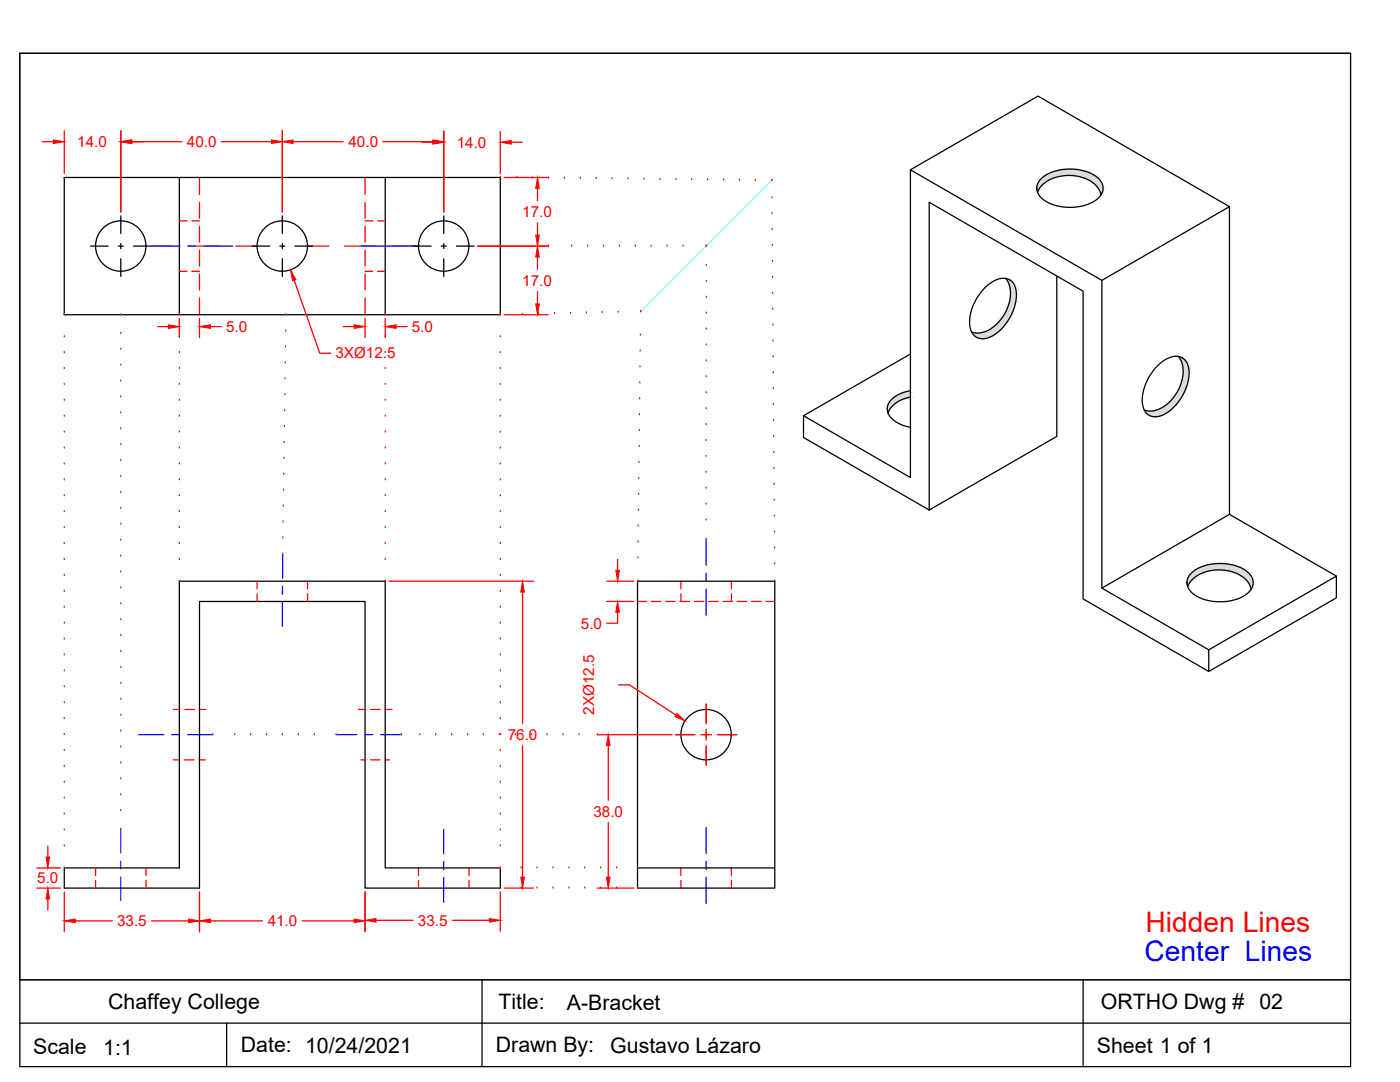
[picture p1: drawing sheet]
<svg xmlns="http://www.w3.org/2000/svg" width="279mm" height="216mm" viewBox="0 0 279 216" stroke-linecap="round" stroke-linejoin="round" font-family="sans-serif">
<defs><g id="words">
<text font-size="5.6" fill="#00f" x="228.4" y="191.8">Center Lines</text>
<text font-size="5.6" fill="#f00" x="228.6" y="186">Hidden Lines</text>
<g font-size="4.3">
<text x="21.6" y="201.3">Chaffey College</text>
<text x="99.5" y="201.4">Title:</text>
<text x="113.1" y="201.5">A-Bracket</text>
<text x="219.7" y="201.3">ORTHO Dwg #</text>
<text x="251.4" y="201.3">02</text>
<text x="48.1" y="209.9">Date: 10/24/2021</text>
<text x="99" y="209.9">Drawn By:</text>
<text x="6.6" y="210.3">Scale</text>
<text x="20.6" y="210.4">1:1</text>
<text x="121.8" y="210">Gustavo Lázaro</text>
<text x="218.9" y="210">Sheet 1 of 1</text>
</g>
<g font-size="3" fill="#f00">
<text x="15.4" y="29.4">14.0</text>
<text x="37.3" y="29.4">40.0</text>
<text x="69.6" y="29.4">40.0</text>
<text x="91.2" y="29.5">14.0</text>
<text x="104.2" y="43.3">17.0</text>
<text x="104.2" y="57">17.0</text>
<text x="45.1" y="66.2">5.0</text>
<text x="67" y="71.5">3XØ12.5</text>
<text x="82.2" y="66.2">5.0</text>
<text x="115.9" y="125.4">5.0</text>
<text x="118.6" y="142.6" transform="rotate(-90 118.6 142.6)">2XØ12.5</text>
<text x="101.3" y="147.7">76.0</text>
<text x="118.4" y="163">38.0</text>
<text x="7.4" y="176.3">5.0</text>
<text x="23.4" y="184.8">33.5</text>
<text x="53.4" y="184.8">41.0</text>
<text x="83.4" y="184.7">33.5</text>
</g>
</g></defs>
<!-- layer: Layer1 -->
<g fill="none" stroke="#000" stroke-width=".25">
<path d="M12.8 35.4h87v27.4h-87zM35.8 35.4v27.4M76.9 35.4v27.4M181.7 33.9l38.2 22v61.4l21.3 12.4v4.3l-25-14.5v-61.4l-30.8-17.7v61.4M181.7 33.9v61.4l-21.3-12.3v4.3l25 14.5M181.7 33.9l25.5-14.7 38.2 22M207.1 38.4a6.4 6.4 0 0 1 6.3-3.4 6.4 6.4 0 0 1 6.2 3.4l.1 .5M207.9 35.5a9.7 9.7 0 0 1 11.2 0 2.63 2.63 0 0 1-.4 4.4 9.8 9.8 0 0 1-10.8-.3 2.54 2.54 0 0 1 0-4.1zM18.1 49.1h3.5M23.6 49.1h1M24.1 43.1v3.5M24.1 48.6v1"/>
<path d="M24.1 51.6v3.6M26.6 49.1h3.6M50.3 49.1h3.5M55.8 49.1h1M56.3 43.1v3.5M56.3 48.6v1M56.3 51.6v3.6M58.9 49.1h3.5M82.5 49.1h3.5M88.1 49.1h1M88.6 43.1v3.5M88.6 48.6v1"/>
<path d="M88.6 51.6v3.6M91.1 49.1h3.5M196.6 57.3a4.8 4.8 0 0 1 4.5-1.7 3.1 3.1 0 0 1 1.8 3.2 9.9 9.9 0 0 1-5.8 8.6 2.62 2.62 0 0 1-3.6-2.5 10 10 0 0 1 3.1-7.6zM200.7 55.5a6.2 6.2 0 0 1 .1 6.6 7.1 7.1 0 0 1-5.9 4.4l-1-.2M210.9 55.1v32l-25.5 14.7M219.9 55.9l25.5-14.7v61.4M181.7 78a5.5 5.5 0 0 0-4.6 3 3.1 3.1 0 0 0 2.1 3.4l1.2 .5 1.3 .4M181.7 79.2a5.6 5.6 0 0 0-4.5 3.2M181.7 70.6l-21.3 12.4M231.1 72.9a4.9 4.9 0 0 1 4.4-1.7 3.1 3.1 0 0 1 1.8 3.2 9.9 9.9 0 0 1-5.7 8.6 2.6 2.6 0 0 1-3.6-2.6 10.1 10.1 0 0 1 3.1-7.5zM235.2 71.1a6.4 6.4 0 0 1-.3 7.2 6.9 6.9 0 0 1-5.5 3.7l-1-.2M35.8 116h41.1v57.2h22.9v4h-26.9v-57.2h-33.1v57.2h-27v-4h23z"/>
<path d="M127.2 116h27.4v61.2h-27.4zM237 117.1a6.5 6.5 0 0 1 6.3-3.4 6.9 6.9 0 0 1 6.1 2.9l.3 1M237.5 114.6a8.9 8.9 0 0 1 8.2-2 5.7 5.7 0 0 1 4.2 2.8 2.87 2.87 0 0 1-1.7 3.6 9.9 9.9 0 0 1-10.3-.7 2.52 2.52 0 0 1-.4-3.7zM266.7 115l-21.3-12.4-25.5 14.7M241.2 129.7l25.5-14.7v4.3l-25.5 14.7M134.9 146.6h3.5M140.4 146.6h1M140.9 140.5v3.6M140.9 146.1v1M140.9 149.1v3.5M143.4 146.6h3.6M127.2 173.2h27.4"/>
<circle cx="24.1" cy="49.1" r="5"/>
<circle cx="56.3" cy="49.1" r="5"/>
<circle cx="88.6" cy="49.1" r="5"/>
<circle cx="140.9" cy="146.6" r="5"/>
</g>
<!-- layer: Center Line -->
<g fill="none" stroke="#00f" stroke-width=".25">
<path d="M30.2 49.1h5.7M37.5 49.1h1.6M40.7 49.1h5.7M72.1 49.1h11.4M56.4 117v1.6M56.4 110.6v4.8M140.9 107.6v5.2M140.9 114.4v1.6M140.9 117.6v5.2M56.4 120.2l-.1 4.8M27.7 146.6h5M34.3 146.6h1.6"/>
<path d="M37.4 146.6h5.1M67.1 146.6h4.1M72.8 146.6h1.6M76 146.6h4.1M24.1 165.5v4.7M24.1 171.8v1.6M24.1 175v4.7M88.6 165.5v4.9M88.6 172v1.5M88.6 175.1v4.9M140.9 165.1v5.2M140.9 171.9v1.6"/>
<path d="M140.9 175v5.3"/>
</g>
<!-- layer: Hidden -->
<g fill="none" stroke="#f00" stroke-width=".25">
<path d="M39.8 35.4v3.4M72.9 35.4v3.4M30.2 49.1h4.2M35.8 54.1h1.5M35.8 44.1h1.5M37.5 49.1h6.4M38.3 54.1h1.5M38.3 44.1h1.5M39.8 40.4v3.2M39.8 45.1v3.2M39.8 49.9v3.2M39.8 54.7v3.1"/>
<path d="M39.8 59.4v3.4M47.1 49.1h4.2M61.4 49.1h4.2M68.8 49.1h6.3M72.9 40.4v3.2M72.9 45.1v3.2M72.9 49.9v3.2M72.9 54.7v3.1M72.9 59.4v3.4M72.9 54.1h1.5M72.9 44.1h1.5M75.4 54.1h1.5"/>
<path d="M75.4 44.1h1.5M78.3 49.1h4.2M51.3 116v1.5M51.3 118.5v1.5M61.4 116v1.5M61.4 118.5v1.5M135.9 116v1.5M135.9 118.5v1.5M146 116v1.5M146 118.5v1.5M127.2 120h1.8M130 120h1.9"/>
<path d="M132.8 120h1.9M135.7 120h1.9M138.6 120h1.9M141.4 120h1.9M144.3 120h1.9M147.1 120h1.9M150 120h1.9M152.8 120h1.8M34.6 151.6h1.3M34.6 141.6h1.3M36.8 151.6h1.9M36.9 141.6h1.9"/>
<path d="M39.7 151.6h1.3M39.8 141.6h1.3M71.6 141.6h1.4M72 151.6h1M74 151.6h1.9M74 141.6h1.9M76.8 151.6h1M76.8 141.6h1.4M19.1 173.2v1.5M19.1 175.7v1.5M29.1 173.2v1.5M29.1 175.7v1.5"/>
<path d="M83.5 173.2v1.5M83.5 175.7v1.5M93.6 173.2v1.5M93.6 175.7v1.5M135.9 173.2v1.5M135.9 175.7v1.5M146 173.2v1.5M146 175.7v1.5"/>
</g>
<!-- layer: Layer1 -->
<path d="M154 36l-26.2 26.2" fill="none" stroke="#0ff" stroke-width=".25"/>
<!-- layer: Relational Lines -->
<g fill="none" stroke="#f00" stroke-width=".25">
<path d="M99.8 35.4h.1M103.1 35.5h.1M106.3 35.5h.1M109.5 35.5h.1M112.6 35.6h.1M115.8 35.6h.1M119 35.6h.1M122.2 35.7h.1M125.3 35.7h.1M128.5 35.7h.1M131.7 35.8h.1M134.9 35.8h.1"/>
<path d="M138 35.8h.1M141.2 35.9h.1M144.4 35.9h.1M147.6 35.9h.1M150.7 36h.1M154 36h.1M154.1 39.5h.1M109.4 49.1h.1M114.1 49.1h.1M117.3 49.1h.1M120.4 49.1h.1M123.6 49.1h.1"/>
<path d="M126.8 49.1h.1M130 49.1h.1M133.1 49.1h.1M136.3 49.1h.1M140.9 49.1h.1M140.9 59.3h.1M140.9 56.1h.1M140.9 53h.1M154.1 42.7h.1M154.1 45.8h.1M154.1 49h.1M154.2 52.2h.1"/>
<path d="M154.2 55.4h.1M154.2 58.5h.1M12.8 62.8h.1M12.8 67.2h.1M12.8 70.4h.1M12.8 73.5h.1M12.8 76.7h.1M12.8 79.9h.1M24.1 79.2h.1M24.1 76h.1M24.1 72.9h.1M24.1 69.7h.1"/>
<path d="M24.1 66.5h.1M24.1 62.8h.1M35.8 79.9h.1M35.8 76.7h.1M35.8 73.5h.1M35.8 70.3h.1M35.8 67.2h.1M35.8 62.8h.1M56.9 78.8h.1M56.9 75.6h.1M56.9 72.4h.1M57 69.2h.1"/>
<path d="M57 66.1h.1M57.1 62.8h.1M76.9 79.9h.1M76.9 76.7h.1M76.9 73.5h.1M76.9 70.3h.1M76.9 67.2h.1M76.9 62.8h.1M99.8 79.9h.1M99.8 76.7h.1M99.8 73.5h.1M99.8 70.4h.1"/>
<path d="M99.8 67.2h.1M99.8 62.8h.1M104.3 62.7h.1M107.5 62.6h.1M110.7 62.6h.1M113.9 62.5h.1M117 62.4h.1M120.2 62.4h.1M123.4 62.3h.1M127.7 79.6h.1M127.7 76.4h.1M127.7 73.2h.1"/>
<path d="M127.8 70h.1M127.8 66.9h.1M127.8 62.2h.1M140.9 78.4h.1M140.9 75.2h.1M140.9 72h.1M140.9 68.8h.1M140.9 65.7h.1M140.9 62.5h.1M154.2 61.7h.1M154.2 64.9h.1M154.3 68.1h.1"/>
<path d="M154.3 71.2h.1M154.3 74.4h.1M154.3 77.6h.1M12.8 83.1h.1M12.8 86.2h.1M12.8 89.4h.1M12.8 92.6h.1M12.8 95.8h.1M12.8 98.9h.1M24.1 98.3h.1M24.1 95.1h.1M24.1 91.9h.1"/>
<path d="M24.1 88.7h.1M24.1 85.6h.1M24.1 82.4h.1M35.8 98.9h.1M35.8 95.7h.1M35.8 92.6h.1M35.8 89.4h.1M35.8 86.2h.1M35.8 83h.1M56.6 97.8h.1M56.6 94.6h.1M56.7 91.5h.1"/>
<path d="M56.7 88.3h.1M56.8 85.1h.1M56.8 81.9h.1M76.9 98.9h.1M76.9 95.7h.1M76.9 92.6h.1M76.9 89.4h.1M76.9 86.2h.1M76.9 83h.1M99.8 98.9h.1M99.8 95.8h.1M99.8 92.6h.1"/>
<path d="M99.8 89.4h.1M99.8 86.2h.1M99.8 83.1h.1M127.4 98.6h.1M127.5 95.4h.1M127.5 92.3h.1M127.6 89.1h.1M127.6 85.9h.1M127.6 82.7h.1M140.9 97.4h.1M140.9 94.2h.1M140.9 91.1h.1"/>
<path d="M140.9 87.9h.1M140.9 84.7h.1M140.9 81.5h.1M154.4 80.8h.1M154.4 83.9h.1M154.4 87.1h.1M154.4 90.3h.1M154.5 93.5h.1M154.5 96.6h.1M154.5 99.8h.1M12.8 102.1h.1M12.8 105.3h.1"/>
<path d="M12.8 108.5h.1M12.8 111.6h.1M12.8 114.8h.1M12.8 118h.1M24.1 117.3h.1M24.1 114.1h.1M24.1 111h.1M24.1 107.8h.1M24.1 104.6h.1M24.1 101.4h.1M35.8 116h.1M35.8 111.6h.1"/>
<path d="M35.8 108.4h.1M35.8 105.3h.1M35.8 102.1h.1M56.4 110.6h.1M56.5 107.3h.1M56.5 104.2h.1M56.5 101h.1M76.9 116h.1M76.9 111.6h.1M76.9 108.4h.1M76.9 105.3h.1M76.9 102.1h.1"/>
<path d="M99.8 118h.1M99.8 114.8h.1M99.8 111.6h.1M99.8 108.5h.1M99.8 105.3h.1M99.8 102.1h.1M127.2 116h.1M127.3 111.3h.1M127.3 108.1h.1M127.4 105h.1M127.4 101.8h.1M140.9 107.6h.1"/>
<path d="M140.9 103.8h.1M140.9 100.6h.1M154.5 103h.1M154.6 106.2h.1M154.6 109.3h.1M154.6 112.5h.1M154.6 116h.1M12.8 121.2h.1M12.8 124.3h.1M12.8 127.5h.1M12.8 130.7h.1M12.8 133.9h.1"/>
<path d="M12.8 137h.1M24.1 139.5h.1M24.1 136.4h.1M24.1 133.2h.1M24.1 130h.1M24.1 126.8h.1M24.1 123.7h.1M24.1 120.5h.1M99.8 137h.1M99.8 133.9h.1M99.8 130.7h.1M99.8 127.5h.1"/>
<path d="M99.8 124.3h.1M99.8 121.2h.1M12.8 140.2h.1M12.8 143.4h.1M12.8 146.6h.1M12.8 149.7h.1M12.8 152.9h.1M12.8 156.1h.1M12.8 159.3h.1M24.1 158.6h.1M24.1 155.4h.1M24.1 152.2h.1"/>
<path d="M24.1 149.1h.1M24.1 145.9h.1M24.1 142.7h.1M42.5 146.6h.1M46.8 146.6h.1M50 146.6h.1M53.2 146.6h.1M56.4 146.6h.1M59.5 146.6h.1M62.7 146.6h.1M67.1 146.6h.1M80.1 146.6h.1"/>
<path d="M83.8 146.6h.1M87 146.6h.1M90.1 146.6h.1M93.3 146.6h.1M96.5 146.6h.1M99.7 146.6h.1M99.8 159.3h.1M99.8 156.1h.1M99.8 152.9h.1M99.8 149.7h.1M99.8 146.6h.1M99.8 143.4h.1"/>
<path d="M99.8 140.2h.1M102.8 146.6h.1M106 146.6h.1M109.2 146.6h.1M112.4 146.6h.1M115.5 146.6h.1M119.2 146.6h.1M12.8 162.4h.1M12.8 165.6h.1M12.8 168.8h.1M12.8 173.2h.1M24.1 165.5h.1"/>
<path d="M24.1 161.8h.1M99.8 173.2h.1M99.8 168.8h.1M99.8 165.6h.1M99.8 162.4h.1M99.8 177.2h.1M104 173.2h.1M104 177.2h.1M107.2 173.2h.1M107.2 177.2h.1M110.4 173.2h.1M110.4 177.2h.1"/>
<path d="M113.5 173.2h.1M113.5 177.2h.1M116.7 173.2h.1M116.7 177.2h.1M119.9 173.2h.1M119.9 177.2h.1M123.1 173.2h.1M123.1 177.2h.1M127.2 173.2h.1M127.2 177.2h.1"/>
</g>
<!-- layer: Dimensions -->
<g fill="none" stroke="#f00" stroke-width=".25">
<path d="M8.5 28.3h2.1M12.8 26.1v8.6M24.1 26.1v16.2M26.3 28.3h10M44.2 28.3h10M56.3 26.1v16.2M58.5 28.3h10M76.4 28.3h10M84.2 28.4h2.2M88.6 26.1v16.2M99.8 26.2v8.5M100.6 35.4h8.8"/>
<path d="M102 28.4h2.2M107.3 37.6v2.5M95.4 49.1h14M107.3 44.5v2.4M107.3 51.3v2.5M107.3 58.2v2.4M31.5 65.2h2.1M35.8 63.6v3.8M39.8 63.6v3.8M42 65.2h2.2M68.5 65.2h2.2M72.9 63.6v3.8"/>
<path d="M76.9 63.6v3.8M79.1 65.2h2.1M100.6 62.8h8.8M77.6 116h28.9M104.3 118.2v26.2M121.1 116h5.4M123.3 111.6v2.2M121.1 120h5.4M123.3 122.2v2.2h-2.2M104.3 148.8v26.2M119.2 146.6h14.9M121.4 148.8v10.9"/>
<path d="M7.4 173.2h4.7M7.4 177.2h4.7M9.5 168.8v2.2M9.5 179.4v2.1M12.8 178v7.9M39.8 178v7.9M72.9 178v7.9M99.8 178v7.8M100.6 177.2h5.9M119.2 177.2h7.3M121.4 164.1v10.9M15 183.7h7.4"/>
<path d="M30.2 183.7h7.5M42 183.7h10.4M60.3 183.7h10.4M75 183.6h7.4M90.3 183.6h7.4"/>
</g>
<g fill="#f00" stroke="#f00" stroke-width=".2">
<path d="M24.1 28.3l2.2-.4v.7z"/>
<path d="M10.6 27.9l2.2 .4-2.2 .3z"/>
<path d="M54.2 27.9l2.1 .4-2.1 .3z"/>
<path d="M56.3 28.3l2.2-.4v.7z"/>
<path d="M86.4 27.9l2.2 .4-2.2 .3z"/>
<path d="M86.4 28l2.2 .4-2.2 .4z"/>
<path d="M99.8 28.4l2.2-.4v.8z"/>
<path d="M107.3 35.4l.3 2.2h-.7z"/>
<path d="M106.9 46.9h.7l-.3 2.2z"/>
<path d="M107.3 49.1l.3 2.2h-.7z"/>
<path d="M106.9 60.6h.7l-.3 2.2z"/>
<path d="M70.7 64.8l2.2 .4-2.2 .3z"/>
<path d="M76.9 65.2l2.2-.4v.7z"/>
<path d="M33.6 64.8l2.2 .4-2.2 .3z"/>
<path d="M39.8 65.2l2.2-.4v.7z"/>
<path d="M9.2 171h.7l-.4 2.2z"/>
<path d="M9.5 177.2l.4 2.2h-.7z"/>
<path d="M12.8 183.7l2.2-.3v.7z"/>
<path d="M37.7 183.4l2.1 .3-2.1 .4z"/>
<path d="M39.8 183.7l2.2-.3v.7z"/>
<path d="M70.7 183.4l2.2 .3-2.2 .4z"/>
<path d="M72.9 183.6l2.1-.3v.7z"/>
<path d="M97.7 183.3l2.1 .3-2.1 .4z"/>
<path d="M104.3 116l.3 2.2h-.7z"/>
<path d="M103.9 175h.7l-.3 2.2z"/>
<path d="M121.4 146.6l.4 2.2h-.8z"/>
<path d="M121 175h.8l-.4 2.2z"/>
<path d="M122.9 113.8h.7l-.3 2.2z"/>
<path d="M123.3 120l.3 2.2h-.7z"/>
</g>
<!-- layer: Layer1 -->
<path d="M58.7 55.9l5.1 14.6h2.2M123.4 136.7h2.2l9.3 6M134.8 146.6h3.9M139.8 146.6h2.2M140.9 140.5v3.9M140.9 145.5v2.2M140.9 148.8v3.9M143.1 146.6h4" fill="none" stroke="#f00" stroke-width=".25"/>
<g fill="#f00" stroke="#f00" stroke-width=".2">
<path d="M58 53.9l1.1 1.9-.7 .2z"/>
<path d="M135.1 142.4l1.6 1.4-2-.8z"/>
</g>
<!-- layer: Hidden -->
<g fill="#dcdcdc" stroke="#dcdcdc" stroke-width=".2">
<path d="M212.9 33.7h1.1z"/>
<path d="M207 38.1h.2l-.1 .3z"/>
<path d="M219.6 38.4h.4z"/>
<path d="M200.7 55.5l.4 .2z"/>
<path d="M193.9 66.3h.1z"/>
<path d="M195.6 67.6h1z"/>
<path d="M235.2 71.1l.4 .1z"/>
<path d="M181 78.1l.7-.1v.1z"/>
<path d="M228.4 81.8l.1 .1z"/>
<path d="M177.2 82.3h.1l-.1 .1z"/>
<path d="M230.1 83.1h.9z"/>
<path d="M242.9 112.5h1.1z"/>
<path d="M236.9 116.8h.3l-.2 .3z"/>
<path d="M249.6 117.1h.3z"/>
<path d="M212.9 33.7l1.5 .1zM212.7 33.8h1.7z"/>
<path d="M212.7 33.8h2.1zM212.2 33.8h2.6z"/>
<path d="M212.2 33.8h2.9zM212 33.8h3.1z"/>
<path d="M212 33.8l3.6 .1zM211.5 33.9h4.1z"/>
<path d="M211.5 33.9l4.3 .1zM211.3 34h4.5z"/>
<path d="M211.3 34l5 .1zM210.8 34.1l.5-.1 5 .1z"/>
<path d="M210.8 34.1h5.7zM210.6 34.1h5.9z"/>
<path d="M210.6 34.1l6.3 .2-.4-.2zM210.1 34.3l.5-.2 6.3 .2z"/>
<path d="M210.1 34.3l7 .1zM209.9 34.4h7.2z"/>
<path d="M209.9 34.4l7.7 .1-.5-.1zM209.5 34.5l.4-.1 7.7 .1z"/>
<path d="M209.5 34.5l8.3 .1zM209.3 34.6h8.5z"/>
<path d="M209.3 34.6l8.8 .2-.3-.2zM208.9 34.8l.4-.2 8.8 .2z"/>
<path d="M208.9 34.8l9.4 .1-.2-.1zM208.8 34.9l.1-.1 9.4 .1z"/>
<path d="M208.8 34.9l9.6 .1-.1-.1zM208.6 35l.2-.1 9.6 .1z"/>
<path d="M208.6 35h4.8zM208.6 35h4z"/>
<path d="M213.4 35h5.1zM213.4 35h5.1z"/>
<path d="M208.6 35h4zM208.4 35.1h3.5z"/>
<path d="M214.1 35l4.5 .1zM214.1 35l4.5 .1z"/>
<path d="M208.4 35.1h3.5zM208.4 35.1h3.5z"/>
<path d="M214.8 35.1l4 .1-.2-.1zM214.8 35.1l4 .1z"/>
<path d="M208.4 35.1l2.8 .1 .7-.1zM208.3 35.2l.1-.1 2.8 .1z"/>
<path d="M215.3 35.2l3.5 .1zM215.3 35.2l3.5 .1z"/>
<path d="M208.3 35.2l2.3 .2 .6-.2zM208 35.4l.3-.2 2.3 .2z"/>
<path d="M215.5 35.3l3.5 .2-.2-.2zM215.5 35.3l3.5 .2h-2.8z"/>
<path d="M208 35.4h2.6zM208 35.4l2.4 .1z"/>
<path d="M216.2 35.5l3 .1-.2-.1zM216.2 35.5l3 .1h-2.7z"/>
<path d="M208 35.5l2 .1 .4-.1zM207.8 35.6l.2-.1 2 .1z"/>
<path d="M216.5 35.6l2.8 .1-.1-.1zM216.5 35.6l2.8 .1z"/>
<path d="M207.8 35.6l1.8 .2 .4-.2zM207.8 35.6l1.8 .2h-2z"/>
<path d="M207.6 35.8h2zM207.6 35.8l1.8 .1h-1.9z"/>
<path d="M216.8 35.7l2.7 .3-.2-.3zM216.8 35.7l2.7 .3h-2.1z"/>
<path d="M217.4 36h2.2zM217.4 36h2.2z"/>
<path d="M207.5 35.9l1.4 .3 .5-.3zM207.5 35.9l1.4 .3h-1.6z"/>
<path d="M207.3 36.2h1.6zM207.3 36.2l1.5 .1z"/>
<path d="M217.4 36l2.4 .3-.2-.3zM217.4 36l2.4 .3h-1.9z"/>
<path d="M217.9 36.3l1.9 .1zM217.9 36.3l1.9 .1z"/>
<path d="M207.3 36.3l1 .3 .5-.3zM207.3 36.3l1 .3h-1.2z"/>
<path d="M207.1 36.6h1.2zM207.1 36.6h1.2z"/>
<path d="M218 36.4l2 .3-.2-.3zM218 36.4l2 .3h-1.6z"/>
<path d="M218.4 36.7l1.6 .1v-.1zM218.4 36.7l1.6 .1z"/>
<path d="M207.1 36.6l.8 .4 .4-.4zM207.1 36.6l.8 .4h-.9z"/>
<path d="M218.5 36.8l1.6 .3-.1-.3zM218.5 36.8l1.6 .3h-1.3z"/>
<path d="M207 37h.9zM207 37l.9 .1z"/>
<path d="M218.8 37.1l1.3 .1v-.1zM218.8 37.1l1.3 .1h-1.2z"/>
<path d="M207 37.1l.5 .3 .4-.3zM207 37.1l.5 .3h-.6z"/>
<path d="M218.9 37.2l1.2 .3v-.3zM218.9 37.2l1.2 .3h-1z"/>
<path d="M206.9 37.4h.6zM206.9 37.4l.6 .1z"/>
<path d="M219.1 37.5l1.1 .1-.1-.1zM219.1 37.5l1.1 .1h-1z"/>
<path d="M206.9 37.5l.4 .4 .2-.4zM206.9 37.5l.4 .4h-.4z"/>
<path d="M206.9 37.9h.4zM206.9 37.9h.3z"/>
<path d="M219.2 37.6l.9 .3 .1-.3zM219.2 37.6l.9 .3h-.7z"/>
<path d="M219.4 37.9l.7 .2v-.2zM219.4 37.9l.7 .2h-.6z"/>
<path d="M206.9 37.9l.3 .2v-.2zM206.9 37.9l.3 .2h-.2z"/>
<path d="M219.5 38.1l.5 .3 .1-.3zM219.5 38.1l.5 .3h-.4z"/>
<path d="M219.6 38.4l.4 .1zM219.6 38.5h.4l-.3 .4z"/>
<path d="M200.8 55.7l.7 .2zM200.8 55.7l.7 .2h-.5z"/>
<path d="M201 55.9l.7 .1zM201 55.9l.7 .1z"/>
<path d="M201 56l.9 .1-.2-.1zM201 56l.9 .1h-.8z"/>
<path d="M201.1 56.1l1.1 .3-.3-.3zM201.1 56.1l1.1 .3h-.9z"/>
<path d="M201.3 56.4l.9 .1zM201.3 56.4l.9 .1z"/>
<path d="M201.3 56.5l1.1 .3-.2-.3zM201.3 56.5l1.1 .3h-1z"/>
<path d="M201.4 56.8l1.1 .2-.1-.2zM201.4 56.8l1.1 .2h-1z"/>
<path d="M201.5 57l1.1 .3-.1-.3zM201.5 57l1.1 .3h-1.1z"/>
<path d="M201.5 57.3l1.2 .2-.1-.2zM201.5 57.3l1.2 .2h-1.1z"/>
<path d="M201.6 57.5l1.2 .3-.1-.3zM201.6 57.5l1.2 .3h-1.2z"/>
<path d="M201.6 57.8l1.2 .3v-.3zM201.6 57.8l1.2 .3h-1.1z"/>
<path d="M201.7 58.1l1.1 .3v-.3zM201.7 58.1l1.1 .3h-1.1z"/>
<path d="M201.7 58.4l1.1 .4v-.4zM201.7 58.4l1.1 .4h-1.1z"/>
<path d="M201.7 58.8l1.2 .1-.1-.1zM201.7 58.8l1.2 .1h-1.2z"/>
<path d="M201.7 58.9l1.1 .5 .1-.5zM201.7 58.9l1.1 .5h-1.2z"/>
<path d="M201.6 59.4l1.2 .2v-.2zM201.6 59.4l1.2 .2h-1.2z"/>
<path d="M201.6 59.6l1.2 .5v-.5zM201.6 59.6l1.2 .5h-1.3z"/>
<path d="M201.5 60.1l1.2 .1 .1-.1zM201.5 60.1l1.2 .1h-1.2z"/>
<path d="M201.5 60.2l1.1 .5 .1-.5zM201.5 60.2l1.1 .5h-1.3z"/>
<path d="M201.3 60.7l1.3 .2v-.2zM201.3 60.7l1.3 .2h-1.3z"/>
<path d="M201.3 60.9l1.1 .5 .2-.5zM201.3 60.9l1.1 .5h-1.3z"/>
<path d="M201.1 61.4l1.3 .2v-.2zM201.1 61.4l1.3 .2h-1.4z"/>
<path d="M201 61.6l1.2 .5 .2-.5zM201 61.6l1.2 .5h-1.4z"/>
<path d="M200.8 62.1l1.3 .2 .1-.2zM200.8 62.1l1.3 .2h-1.4z"/>
<path d="M200.7 62.3l1.2 .4 .2-.4zM200.7 62.3l1.2 .4h-1.4z"/>
<path d="M200.5 62.7l1.3 .2 .1-.2zM200.5 62.7l1.3 .2h-1.5z"/>
<path d="M200.3 62.9l1.3 .4 .2-.4zM200.3 62.9l1.3 .4h-1.5z"/>
<path d="M200.1 63.3l1.3 .3 .2-.3zM200.1 63.3l1.3 .3h-1.5z"/>
<path d="M199.9 63.6l1.3 .3 .2-.3zM199.9 63.6l1.3 .3h-1.6z"/>
<path d="M199.6 63.9l1.4 .3 .2-.3zM199.6 63.9l1.4 .3h-1.6z"/>
<path d="M199.4 64.2l1.5 .2 .1-.2zM199.4 64.2l1.5 .2h-1.7z"/>
<path d="M199.2 64.4l1.4 .4 .3-.4zM199.2 64.4l1.4 .4h-1.8z"/>
<path d="M198.8 64.8h1.8zM198.7 64.9h1.8z"/>
<path d="M198.7 64.9l1.5 .4 .3-.4zM198.2 65.3l.5-.4 1.5 .4z"/>
<path d="M198.2 65.3h2zM198.2 65.3h1.9z"/>
<path d="M198.1 65.3l1.7 .4 .3-.4zM197.6 65.7l.5-.4 1.7 .4z"/>
<path d="M197.6 65.7l2 .1 .2-.1zM197.3 65.8l.3-.1 2 .1z"/>
<path d="M197.3 65.8l2.2 .2 .1-.2zM197.1 66l.2-.2 2.2 .2z"/>
<path d="M197.1 66l2.1 .2 .3-.2zM196.5 66.2l.6-.2 2.1 .2z"/>
<path d="M196.5 66.2h2.7zM196.2 66.3h2.9z"/>
<path d="M196.2 66.3h2.9zM196 66.4h3.1z"/>
<path d="M193.9 66.3l.5 .1zM193.9 66.3l.5 .1z"/>
<path d="M196 66.4h3.1zM195.4 66.4h3.5z"/>
<path d="M195.4 66.4h3.5zM194.9 66.5h4z"/>
<path d="M194 66.4l.9 .1zM194 66.4l.9 .1z"/>
<path d="M194 66.5l4.6 .2 .3-.2zM194 66.5l4.6 .2h-4.4z"/>
<path d="M194.2 66.7h4.4zM194.2 66.7h4.4z"/>
<path d="M194.2 66.7l3.9 .3 .5-.3zM194.2 66.7l3.9 .3h-3.6z"/>
<path d="M194.5 67h3.6zM194.5 67h3.6z"/>
<path d="M194.5 67l3.1 .2 .5-.2zM194.5 67l3.1 .2h-2.8z"/>
<path d="M194.8 67.2h2.8zM194.8 67.2l2.8 .1z"/>
<path d="M194.8 67.3l2.3 .1 .5-.1zM194.8 67.3l2.3 .1h-1.9z"/>
<path d="M195.2 67.4h1.9zM195.2 67.4l1.8 .1z"/>
<path d="M195.2 67.5l1.4 .1 .4-.1zM195.2 67.5l1.4 .1z"/>
<path d="M195.6 67.6h1zM195.7 67.6h.9z"/>
<path d="M235.3 71.2l.7 .2zM235.3 71.2l.7 .2h-.6z"/>
<path d="M235.4 71.4l.7 .1-.1-.1zM235.4 71.4l.7 .1h-.6z"/>
<path d="M235.5 71.5l.8 .2-.2-.2zM235.5 71.5l.8 .2h-.7z"/>
<path d="M235.6 71.7l1 .3-.3-.3zM235.6 71.7l1 .3h-.9z"/>
<path d="M235.7 72h.9zM235.7 72h.9z"/>
<path d="M235.7 72l1.2 .4-.3-.4zM235.7 72l1.2 .4h-1z"/>
<path d="M235.9 72.4l1 .1zM235.9 72.4l1 .1h-1z"/>
<path d="M235.9 72.5l1.2 .4-.2-.4zM235.9 72.5l1.2 .4h-1.1z"/>
<path d="M236 72.9l1.1 .2v-.2zM236 72.9l1.1 .2h-1z"/>
<path d="M236.1 73.1l1.1 .3-.1-.3zM236.1 73.1l1.1 .3h-1.1z"/>
<path d="M236.1 73.4l1.2 .3-.1-.3zM236.1 73.4l1.2 .3h-1.2z"/>
<path d="M236.1 73.7l1.2 .2v-.2zM236.1 73.7l1.2 .2h-1.2z"/>
<path d="M236.1 73.9l1.2 .4v-.4zM236.1 73.9l1.2 .4h-1.2z"/>
<path d="M236.1 74.3l1.2 .2v-.2zM236.1 74.3l1.2 .2h-1.2z"/>
<path d="M236.1 74.5l1.2 .5v-.5zM236.1 74.5l1.2 .5h-1.2z"/>
<path d="M236.1 75l1.2 .1v-.1zM236.1 75l1.2 .1h-1.2z"/>
<path d="M236.1 75.1l1.1 .5 .1-.5zM236.1 75.1l1.1 .5h-1.3z"/>
<path d="M235.9 75.6l1.3 .2v-.2zM235.9 75.6l1.3 .2h-1.3z"/>
<path d="M235.9 75.8l1.2 .5 .1-.5zM235.9 75.8l1.2 .5h-1.3z"/>
<path d="M235.8 76.3l1.2 .2 .1-.2zM235.8 76.3l1.2 .2h-1.3z"/>
<path d="M235.7 76.5l1.2 .5 .1-.5zM235.7 76.5l1.2 .5h-1.4z"/>
<path d="M235.5 77l1.3 .1 .1-.1zM235.5 77l1.3 .1h-1.3z"/>
<path d="M235.5 77.1l1.1 .5 .2-.5zM235.5 77.1l1.1 .5h-1.3z"/>
<path d="M235.3 77.6l1.3 .2v-.2zM235.3 77.6l1.3 .2h-1.4z"/>
<path d="M235.2 77.8l1.1 .5 .3-.5zM235.2 77.8l1.1 .5h-1.4z"/>
<path d="M181 78.1l.7 .2v-.2zM180.4 78.3l.6-.2 .7 .2z"/>
<path d="M234.9 78.3l1.3 .2 .1-.2zM234.9 78.3l1.3 .2h-1.4z"/>
<path d="M180.4 78.3l1.3 .2v-.2zM179.8 78.5l.6-.2 1.3 .2z"/>
<path d="M179.8 78.5l1.9 .2v-.2zM179.3 78.7l.5-.2 1.9 .2z"/>
<path d="M234.8 78.5l1.2 .4 .2-.4zM234.8 78.5l1.2 .4h-1.5z"/>
<path d="M179.3 78.7l2.4 .3v-.3zM178.8 79l.5-.3 2.4 .3z"/>
<path d="M234.5 78.9l1.4 .2 .1-.2zM234.5 78.9l1.4 .2h-1.6z"/>
<path d="M178.8 79l2.9 .2v-.2zM178.5 79.2l.3-.2 2.9 .2z"/>
<path d="M178.5 79.2l2.7 .1 .5-.1zM178.4 79.3l.1-.1 2.7 .1z"/>
<path d="M178.4 79.3h2.8zM178.4 79.3l2.7 .1z"/>
<path d="M234.3 79.1l1.4 .3 .2-.3zM234.3 79.1l1.4 .3h-1.6z"/>
<path d="M178.3 79.4l2.1 .2 .7-.2zM178.1 79.6l.2-.2 2.1 .2z"/>
<path d="M178.1 79.6l2.1 .1 .2-.1zM178 79.7l.1-.1 2.1 .1z"/>
<path d="M234.1 79.4l1.4 .4 .2-.4zM234.1 79.4l1.4 .4h-1.7z"/>
<path d="M178 79.7l1.9 .1 .3-.1zM178 79.7l1.9 .1h-2.1z"/>
<path d="M233.8 79.8l1.5 .2 .2-.2zM233.8 79.8l1.5 .2h-1.7z"/>
<path d="M177.8 79.8l1.6 .2 .5-.2zM177.8 79.8l1.6 .2h-1.7z"/>
<path d="M177.7 80h1.7zM177.7 80l1.6 .1z"/>
<path d="M233.6 80l1.5 .3 .2-.3zM233.2 80.3l.4-.3 1.5 .3z"/>
<path d="M177.6 80.1l1.2 .3 .5-.3zM177.6 80.1l1.2 .3h-1.4z"/>
<path d="M177.4 80.4h1.4zM177.4 80.4h1.4z"/>
<path d="M233.2 80.3l1.8 .2 .1-.2zM233.2 80.3l1.8 .2h-1.8z"/>
<path d="M177.4 80.4l1 .4 .4-.4zM177.4 80.4l1 .4h-1.2z"/>
<path d="M177.2 80.8h1.2zM177.2 80.8h1.1z"/>
<path d="M233.2 80.5l1.4 .4 .4-.4zM232.6 80.9l.6-.4 1.4 .4z"/>
<path d="M232.6 80.9h2zM232.6 80.9h2z"/>
<path d="M177.2 80.8l.8 .3 .3-.3zM177.2 80.8l.8 .3h-.9z"/>
<path d="M177.1 81.1h.9zM177.1 81.1l.8 .1z"/>
<path d="M232.6 80.9l1.7 .3 .3-.3zM232.1 81.2l.5-.3 1.7 .3z"/>
<path d="M232.1 81.2l2 .2 .2-.2zM231.8 81.4l.3-.2 2 .2z"/>
<path d="M177.1 81.2l.6 .3 .2-.3zM177.1 81.2l.6 .3h-.6z"/>
<path d="M231.8 81.4l2.2 .1 .1-.1zM231.5 81.5l.3-.1 2.2 .1z"/>
<path d="M177.1 81.5h.6zM177.1 81.5l.5 .1z"/>
<path d="M231.5 81.5l2.2 .3 .3-.3zM231 81.8l.5-.3 2.2 .3z"/>
<path d="M231 81.8h2.7zM230.7 81.9h2.9z"/>
<path d="M230.7 81.9h2.9zM230.4 81.9h3.1z"/>
<path d="M177.1 81.6l.3 .4 .2-.4zM177.1 81.6l.3 .4h-.3z"/>
<path d="M228.4 81.9l.5 .1zM228.4 81.9l.5 .1z"/>
<path d="M177.1 82h.3zM177.1 82h.3z"/>
<path d="M230.4 81.9h3.1zM229.9 82h3.5z"/>
<path d="M228.5 82h.8zM228.5 82h.8z"/>
<path d="M229.9 82h3.5zM229.4 82h4z"/>
<path d="M228.5 82h.9zM228.5 82h.9z"/>
<path d="M228.5 82l4.6 .2 .3-.2zM228.5 82l4.6 .2h-4.5z"/>
<path d="M228.6 82.2h4.5zM228.6 82.2l4.5 .1z"/>
<path d="M177.1 82l.2 .3 .1-.3zM177.1 82l.2 .3z"/>
<path d="M228.6 82.3l4 .3 .5-.3zM228.6 82.3l4 .3h-3.7z"/>
<path d="M228.9 82.6h3.7zM228.9 82.6h3.6z"/>
<path d="M228.9 82.6l3.2 .2 .4-.2zM228.9 82.6l3.2 .2h-2.8z"/>
<path d="M229.3 82.8h2.8zM229.3 82.8h2.7z"/>
<path d="M229.3 82.8l2.2 .2 .5-.2zM229.3 82.8l2.2 .2h-1.9z"/>
<path d="M229.6 83h1.9zM229.6 83h1.9z"/>
<path d="M229.7 83l1.3 .1 .5-.1zM229.7 83l1.3 .1z"/>
<path d="M230.1 83.1h.9zM230.1 83.1h.9z"/>
<path d="M242.9 112.5h1.4zM242.7 112.5h1.6z"/>
<path d="M242.7 112.5h2.1zM242.1 112.5h2.7z"/>
<path d="M242.1 112.5h3zM241.9 112.5h3.2z"/>
<path d="M241.9 112.5l3.6 .1zM241.4 112.6h4.1z"/>
<path d="M241.4 112.6l4.4 .1zM241.2 112.7h4.6z"/>
<path d="M241.2 112.7l5 .1-.4-.1zM240.7 112.8l.5-.1 5 .1z"/>
<path d="M240.7 112.8h5.8zM240.5 112.8h6z"/>
<path d="M240.5 112.8l6.4 .2-.4-.2zM240.1 113l.4-.2 6.4 .2z"/>
<path d="M240.1 113l7 .1zM239.9 113.1h7.2z"/>
<path d="M239.9 113.1l7.6 .1-.4-.1zM239.5 113.2l.4-.1 7.6 .1z"/>
<path d="M239.5 113.2l8.2 .1zM239.3 113.3h8.4z"/>
<path d="M239.3 113.3l8.8 .2-.4-.2zM238.9 113.5l.4-.2 8.8 .2z"/>
<path d="M238.9 113.5l9.4 .1zM238.7 113.6h9.6z"/>
<path d="M238.7 113.6l9.7 .1-.1-.1zM238.6 113.7l.1-.1 9.7 .1z"/>
<path d="M238.6 113.7h4.7zM238.5 113.7h4.1z"/>
<path d="M243.3 113.7h5.2zM243.3 113.7h5.2z"/>
<path d="M238.5 113.7h4.1zM238.4 113.8h3.5z"/>
<path d="M244.1 113.7l4.5 .1zM244.1 113.7l4.5 .1z"/>
<path d="M238.4 113.8h3.5zM238.4 113.8h3.4z"/>
<path d="M244.8 113.8l4 .1-.2-.1zM244.8 113.8l4 .1z"/>
<path d="M238.4 113.8l2.8 .1 .6-.1zM238.2 113.9l.2-.1 2.8 .1z"/>
<path d="M245.3 113.9l3.5 .1zM245.3 113.9l3.5 .1z"/>
<path d="M238.2 113.9l2.3 .2 .7-.2zM238 114.1l.2-.2 2.3 .2z"/>
<path d="M245.4 114l3.6 .2-.2-.2zM245.4 114l3.6 .2h-2.9z"/>
<path d="M238 114.1h2.5zM237.9 114.2h2.5z"/>
<path d="M246.1 114.2l3.1 .1-.2-.1zM246.1 114.2l3.1 .1h-2.7z"/>
<path d="M237.9 114.2l2 .2 .5-.2zM237.9 114.2l2 .2h-2.1z"/>
<path d="M246.5 114.3l2.8 .1-.1-.1zM246.5 114.3l2.8 .1z"/>
<path d="M237.8 114.4l1.7 .2 .4-.2zM237.8 114.4l1.7 .2h-1.9z"/>
<path d="M237.6 114.6h1.9zM237.6 114.6h1.7h-1.8z"/>
<path d="M246.7 114.4l2.8 .3-.2-.3zM246.7 114.4l2.8 .3h-2.2z"/>
<path d="M247.3 114.7h2.2zM247.3 114.7h2.2z"/>
<path d="M237.5 114.6l1.3 .3 .5-.3zM237.5 114.6l1.3 .3h-1.5z"/>
<path d="M237.3 114.9h1.5zM237.3 114.9l1.5 .1z"/>
<path d="M247.3 114.7l2.4 .3-.2-.3zM247.3 114.7l2.4 .3h-1.8z"/>
<path d="M247.9 115l1.9 .1zM247.9 115l1.9 .1z"/>
<path d="M237.3 115l1 .3 .5-.3zM237.3 115l1 .3h-1.2z"/>
<path d="M237.1 115.3h1.2zM237.1 115.3l1.2 .1z"/>
<path d="M247.9 115.1l2 .3-.1-.3zM247.9 115.1l2 .3h-1.6z"/>
<path d="M248.3 115.4l1.7 .1-.1-.1zM248.3 115.4l1.7 .1h-1.5z"/>
<path d="M237.1 115.4l.8 .3 .4-.3zM237.1 115.4l.8 .3h-1z"/>
<path d="M248.5 115.5l1.5 .3v-.3zM248.5 115.5l1.5 .3h-1.2z"/>
<path d="M236.9 115.7h1zM236.9 115.7l.9 .1z"/>
<path d="M248.8 115.8l1.3 .1-.1-.1zM248.8 115.8l1.3 .1h-1.2z"/>
<path d="M236.9 115.8l.6 .3 .3-.3zM236.9 115.8l.6 .3h-.6z"/>
<path d="M248.9 115.9l1.2 .3v-.3zM248.9 115.9l1.2 .3h-1z"/>
<path d="M236.9 116.1h.6zM236.9 116.1l.6 .1z"/>
<path d="M249.1 116.2l1 .1v-.1zM249.1 116.2l1 .1h-.9z"/>
<path d="M236.9 116.2l.3 .4 .3-.4zM236.9 116.2l.3 .4h-.3z"/>
<path d="M236.9 116.6h.3zM236.9 116.6h.3z"/>
<path d="M249.2 116.3l.9 .3v-.3zM249.2 116.3l.9 .3h-.7z"/>
<path d="M249.4 116.6l.7 .2v-.2zM249.4 116.6l.7 .2z"/>
<path d="M236.9 116.6l.3 .2v-.2zM236.9 116.6l.3 .2z"/>
<path d="M249.4 116.8l.5 .3 .2-.3zM249.4 116.8l.5 .3h-.3z"/>
<path d="M249.6 117.1l.3 .1zM249.6 117.2h.3l-.2 .4z"/>
</g>
<!-- layer: 0 -->
<path d="M4 10.6h265.5v202.2h-265.5zM4 195.5h265.5M96.2 195.5v17.3M216.2 195.5v17.3M4 204.2h265.5M45.2 204.2v8.6" fill="none" stroke="#000" stroke-width=".25"/>
<!-- layer: Layer1 -->
<path d="M4 10.6h265.5v184.9h-265.5z" fill="none" stroke="#000" stroke-width=".2"/>
<use href="#words"/>
</svg>
